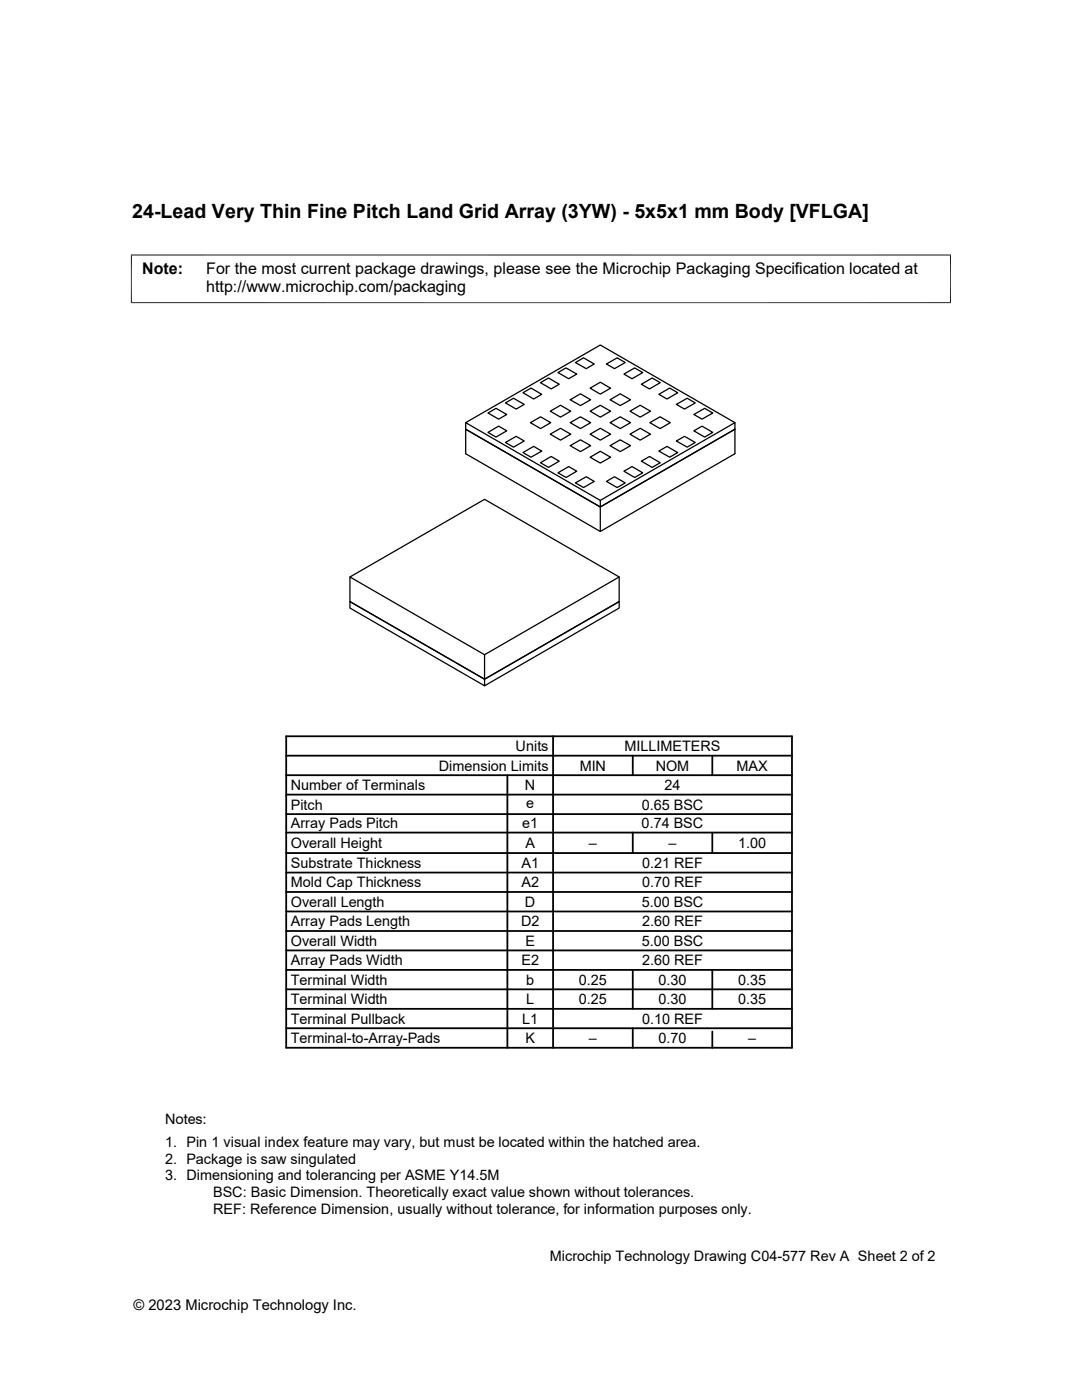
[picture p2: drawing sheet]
<svg xmlns="http://www.w3.org/2000/svg" width="216mm" height="279mm" viewBox="0 0 216 279" stroke-linecap="round" stroke-linejoin="round" font-family="sans-serif">
<defs><g id="words">
<text font-size="3.9" x="26.4" y="43.5">24-Lead Very Thin Fine Pitch Land Grid Array (3YW) - 5x5x1 mm Body [VFLGA]</text>
<g font-size="3.2">
<text x="28.4" y="54.7">Note:</text>
<text x="41.1" y="58.3">http://www.microchip.com/packaging</text>
<text x="41.1" y="54.7">For the most current package drawings, please see the Microchip Packaging Specification located at</text>
</g>
<g font-size="2.9">
<text x="102.9" y="149.9">Units</text>
<text x="124.6" y="149.9">MILLIMETERS</text>
<text x="87.6" y="153.8">Dimension Limits</text>
<text x="115.7" y="153.8">MIN</text>
<text x="130.8" y="153.8">NOM</text>
<text x="147" y="153.8">MAX</text>
<text x="58" y="157.7">Number of Terminals</text>
<text x="58" y="161.6">Pitch</text>
<text x="104.8" y="157.7">N</text>
<text x="105" y="161.3">e</text>
<text x="128" y="161.6">0.65 BSC</text>
<text x="132.6" y="157.7">24</text>
<text x="58" y="165.2">Array Pads Pitch</text>
<text x="104.2" y="165.2">e1</text>
<text x="128" y="165.2">0.74 BSC</text>
<text x="58" y="169.3">Overall Height</text>
<text x="58" y="173.2">Substrate Thickness</text>
<text x="104.1" y="173.2">A1</text>
<text x="104.8" y="169.3">A</text>
<text x="117.5" y="169.3">–</text>
<text x="128.1" y="173.2">0.21 REF</text>
<text x="133.4" y="169.3">–</text>
<text x="147.3" y="169.3">1.00</text>
<text x="58" y="177.1">Mold Cap Thickness</text>
<text x="104.1" y="177.1">A2</text>
<text x="128.1" y="177.1">0.70 REF</text>
<text x="58" y="181">Overall Length</text>
<text x="58" y="184.9">Array Pads Length</text>
<text x="104" y="184.9">D2</text>
<text x="104.8" y="181">D</text>
<text x="128" y="181">5.00 BSC</text>
<text x="128.1" y="184.9">2.60 REF</text>
<text x="58" y="188.8">Overall Width</text>
<text x="104.8" y="188.8">E</text>
<text x="128" y="188.8">5.00 BSC</text>
<text x="58" y="196.5">Terminal Width</text>
<text x="58" y="192.7">Array Pads Width</text>
<text x="104" y="192.7">E2</text>
<text x="105" y="196.5">b</text>
<text x="115.5" y="196.5">0.25</text>
<text x="128.1" y="192.7">2.60 REF</text>
<text x="131.4" y="196.5">0.30</text>
<text x="147.3" y="196.5">0.35</text>
<text x="58" y="200.4">Terminal Width</text>
<text x="105" y="200.4">L</text>
<text x="115.5" y="200.4">0.25</text>
<text x="131.4" y="200.4">0.30</text>
<text x="147.3" y="200.4">0.35</text>
<text x="58" y="204.3">Terminal Pullback</text>
<text x="58" y="208.2">Terminal-to-Array-Pads</text>
<text x="104.2" y="204.3">L1</text>
<text x="104.8" y="208.2">K</text>
<text x="117.5" y="208.2">–</text>
<text x="128.1" y="204.3">0.10 REF</text>
<text x="131.4" y="208.2">0.70</text>
<text x="149.3" y="208.2">–</text>
<text x="32.9" y="224.4">Notes:</text>
<text x="32.9" y="229">1. Pin 1 visual index feature may vary, but must be located within the hatched area.</text>
<text x="32.9" y="232.3">2. Package is saw singulated</text>
<text x="32.9" y="235.6">3. Dimensioning and tolerancing per ASME Y14.5M</text>
<text x="42.5" y="238.9">BSC: Basic Dimension. Theoretically exact value shown without tolerances.</text>
<text x="42.5" y="242.2">REF: Reference Dimension, usually without tolerance, for information purposes only.</text>
<text x="109.7" y="251.7">Microchip Technology Drawing C04-577 Rev A Sheet 2 of 2</text>
<text x="26.6" y="261.3">© 2023 Microchip Technology Inc.</text>
</g>
</g></defs>
<g fill="none" stroke="#000" stroke-width=".25">
<path d="M104.4 78.4l1.6-1 2.1 1.3-1.6 .9zM107.8 76.4l1.7-1 2.1 1.3-1.6 .9zM111.3 74.4l1.6-1 2.2 1.3-1.6 .9zM113.8 79.8l2-1.2 2.1 1.2-2.1 1.1zM114.8 72.3l1.6-.9 2.2 1.2-1.6 1zM117.8 77.5l2-1.2 2 1.2-2 1.2zM121 72.6l2.1-1.2 1.7 .9-2.2 1.3zM121.7 79.8l2.1-1.2 2 1.2-2 1.1zM124.5 74.7l2.1-1.3 1.6 1-2.1 1.2zM128 76.7l2.1-1.3 1.6 1-2.1 1.2zM131.5 78.7l2.1-1.3 1.6 1-2.1 1.2zM92.9 84.3v1.4l26.9 15.5 26.8-15.5v4.9l-26.8 15.5-26.9-15.5v-4.9l26.9 15.5v-1.3z"/>
<path d="M92.9 84.3l26.9-15.4 26.8 15.4M97.4 82.4l1.6-.9 2.1 1.2-1.6 1zM97.4 86.3l2.1-1.3 1.6 1-2.1 1.2zM100.9 80.4l1.6-.9 2.1 1.2-1.6 .9zM100.9 88.3l2.1-1.2 1.6 .9-2.1 1.2zM104.4 90.3l2.1-1.2 1.6 .9-2.1 1.2zM105.8 84.3l2.1-1.1 2 1.1-2 1.2zM107.8 92.4l2.2-1.3 1.6 .9-2.1 1.3zM109.8 86.7l2-1.2 2.1 1.2-2.1 1.1zM109.8 82.1l2-1.2 2.1 1.2-2.1 1.1zM111.3 94.4l2.2-1.3 1.6 .9-2.2 1.3zM113.8 84.3l2-1.1 2.1 1.1-2.1 1.2z"/>
<path d="M113.8 88.9l2-1.1 2.1 1.1-2.1 1.2zM114.8 96.4l2.2-1.3 1.6 1-2.2 1.2zM117.8 91.2l2-1.1 2 1.1-2 1.2zM117.8 86.7l2-1.2 2 1.2-2 1.1zM117.8 82.1l2-1.2 2 1.2-2 1.1zM121 96.1l1.6-1 2.2 1.3-1.7 .9zM121.7 84.3l2.1-1.1 2 1.1-2 1.2zM121.7 88.9l2.1-1.1 2 1.1-2 1.2zM124.5 94l1.6-.9 2.1 1.3-1.6 .9zM125.7 86.7l2-1.2 2.1 1.2-2.1 1.1zM125.7 82.1l2-1.2 2.1 1.2-2.1 1.1zM128 92l1.6-.9 2.1 1.3-1.6 .9z"/>
<path d="M129.7 84.3l2-1.1 2.1 1.1-2.1 1.2zM131.5 90l1.6-.9 2.1 1.2-1.6 .9zM135 80.7l2.1-1.2 1.6 .9-2.1 1.2zM135 88l1.6-.9 2.1 1.2-1.6 .9zM138.5 82.7l2.1-1.2 1.6 .9-2.1 1.3zM138.5 86l1.6-1 2.1 1.3-1.6 .9zM146.6 85.7v-1.4l-26.8 15.6M146.6 85.7l-26.8 15.5v4.9M69.8 115.1l26.9-15.4 26.8 15.4-26.8 15.6zM69.8 115.1v5l26.9 15.5v-4.9M123.5 115.1v5l-26.8 15.5v1.3l-26.9-15.6v-1.2l26.9 15.5 26.8-15.5v1.2l-26.8 15.6"/>
</g>
<g fill="none" stroke="#000" stroke-width=".36">
<path d="M57.1 158.6h100.9M57.1 154.7h100.9M57.1 150.8h100.9M57.1 146.9h100.9v62.2h-100.9zM101.2 154.7v54.4M110.4 146.9v62.2M126.3 150.8v3.9M142.1 150.8v3.9M57.1 170.2h100.9M57.1 162.5h100.9M57.1 178h100.9M57.1 174.1h100.9"/>
<path d="M57.1 166.2h100.9M126.3 166.2v4M142.1 166.4v3.8M57.1 197.4h100.9M57.1 181.9h100.9M57.1 189.7h100.9M57.1 185.8h100.9M57.1 193.6h100.9M126.3 193.6v7.7M142.1 193.6v7.7M57.1 201.3h100.9M57.1 205.2h100.9"/>
<path d="M126.3 205.2v3.9M142.1 205.9v3.2"/>
</g>
<path d="M26.1 50.9h163.7M26.2 50.8v9.7M189.7 50.8v9.7M26.1 60.4h163.7" fill="none" stroke="#000" stroke-width=".2"/>
<use href="#words"/>
</svg>
